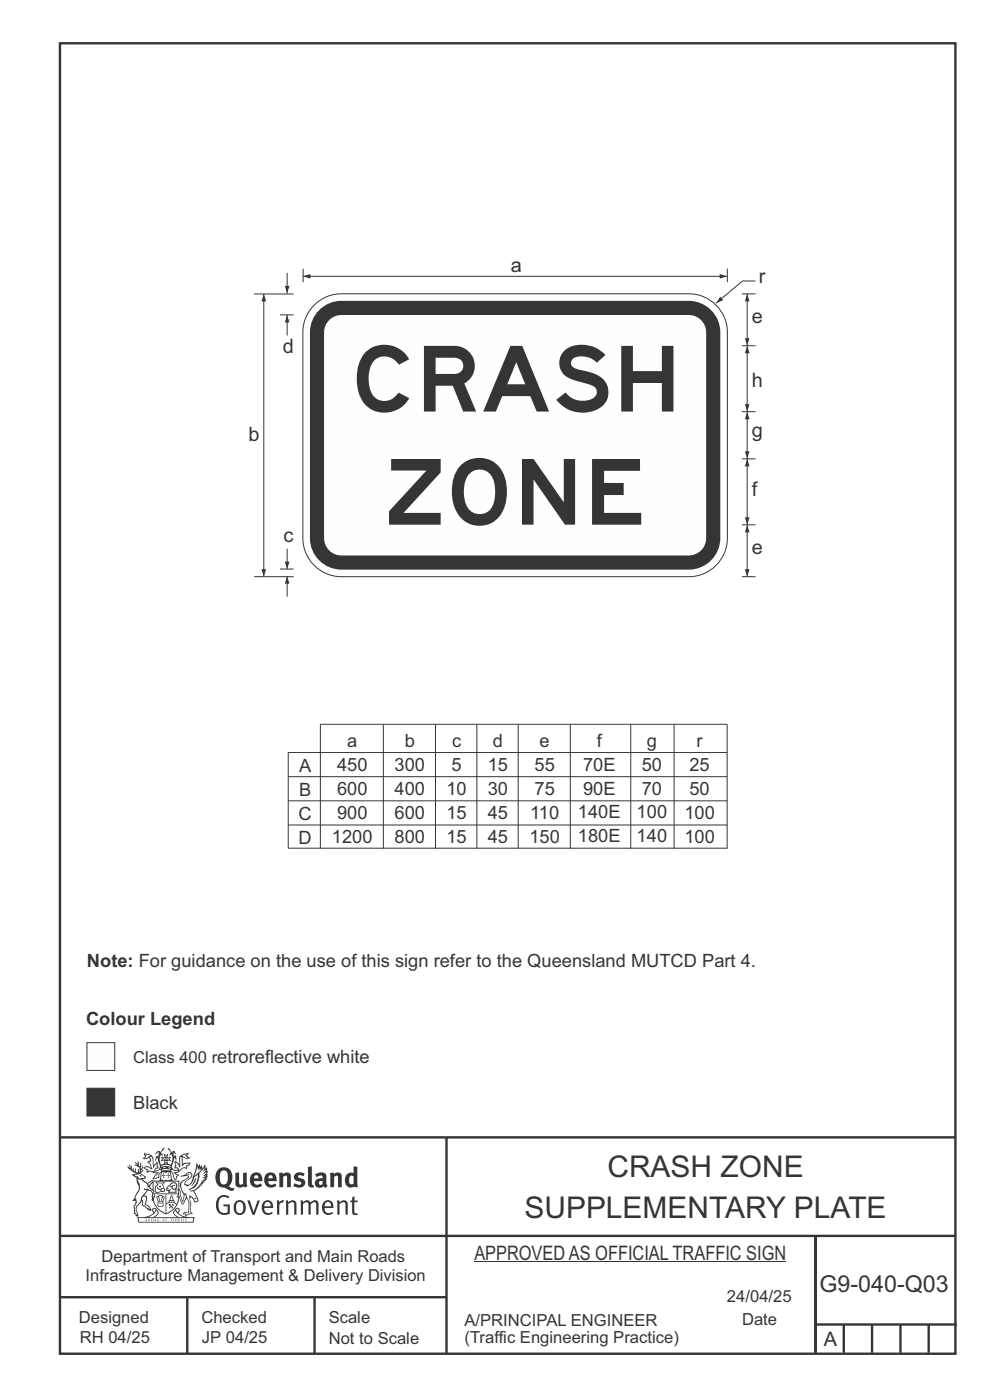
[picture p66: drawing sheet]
<svg xmlns="http://www.w3.org/2000/svg" width="210mm" height="297mm" viewBox="0 0 210 297" stroke-linecap="round" stroke-linejoin="round" font-family="sans-serif">
<defs><g id="words">
<g font-size="19.4" fill="#373435">
<text x="74.3" y="87.3">CRASH</text>
<text x="81.6" y="111.3">ZONE</text>
</g>
<g font-size="6.3" fill="#373435">
<text x="128.8" y="249.8">CRASH ZONE</text>
<text x="111.3" y="258.3">SUPPLEMENTARY PLATE</text>
</g>
<text font-size="4.9" fill="#373435" x="173.8" y="274.1">G9-040-Q03</text>
<g font-size="4.2" fill="#373435">
<text x="108.4" y="57.8">a</text>
<text x="161" y="60.1">r</text>
<text x="159.5" y="68.6">e</text>
<text x="60" y="74.8">d</text>
<text x="159.5" y="82.2">h</text>
<text x="52.7" y="93.6">b</text>
<text x="159.5" y="92.8">g</text>
<text x="159.5" y="105.2">f</text>
<text x="60.1" y="114.9">c</text>
<text x="159.5" y="117.6">e</text>
<text x="100.6" y="267.2">APPROVED AS OFFICIAL TRAFFIC SIGN</text>
<text x="174.7" y="285.6">A</text>
</g>
<g font-size="3.9" fill="#373435">
<text x="73.7" y="158.5">a</text>
<text x="85.9" y="158.5">b</text>
<text x="95.9" y="158.5">c</text>
<text x="104.5" y="158.5">d</text>
<text x="114.5" y="158.5">e</text>
<text x="126.6" y="158.5">f</text>
<text x="137.2" y="158.5">g</text>
<text x="147.8" y="158.5">r</text>
<text x="63.4" y="163.7">A</text>
<text x="71.5" y="163.6">450</text>
<text x="83.7" y="163.6">300</text>
<text x="95.8" y="163.6">5</text>
<text x="103.5" y="163.6">15</text>
<text x="113.4" y="163.6">55</text>
<text x="123.7" y="163.5">70E</text>
<text x="136.1" y="163.5">50</text>
<text x="146.3" y="163.6">25</text>
<text x="63.3" y="173.9">C</text>
<text x="63.4" y="168.8">B</text>
<text x="71.5" y="168.7">600</text>
<text x="71.5" y="173.8">900</text>
<text x="83.7" y="168.7">400</text>
<text x="83.7" y="173.8">600</text>
<text x="94.7" y="168.7">10</text>
<text x="94.7" y="173.8">15</text>
<text x="103.5" y="168.7">30</text>
<text x="103.5" y="173.8">45</text>
<text x="112.4" y="173.8">110</text>
<text x="113.4" y="168.7">75</text>
<text x="122.6" y="173.6">140E</text>
<text x="123.7" y="168.6">90E</text>
<text x="135" y="173.6">100</text>
<text x="136.1" y="168.6">70</text>
<text x="145.2" y="173.8">100</text>
<text x="146.3" y="168.7">50</text>
<text x="63.3" y="179">D</text>
<text x="70.4" y="178.9">1200</text>
<text x="83.7" y="178.9">800</text>
<text x="94.7" y="178.9">15</text>
<text x="103.5" y="178.9">45</text>
<text x="112.3" y="178.9">150</text>
<text x="122.6" y="178.6">180E</text>
<text x="135" y="178.6">140</text>
<text x="145.2" y="178.9">100</text>
<text x="18.4" y="205.1">Note: For guidance on the use of this sign refer to the Queensland MUTCD Part 4.</text>
<text x="18.3" y="217.4">Colour Legend</text>
<text x="28.3" y="235.2">Black</text>
</g>
<g font-size="3.5" fill="#373435">
<text x="28.3" y="225.5">Class 400 retroreflective white</text>
<text x="21.6" y="267.8">Department of Transport and Main Roads</text>
<text x="18.2" y="271.8">Infrastructure Management &amp; Delivery Division</text>
<text x="16.7" y="280.6">Designed</text>
<text x="42.7" y="280.6">Checked</text>
<text x="69.7" y="280.6">Scale</text>
<text x="98.5" y="281.3">A/PRINCIPAL ENGINEER</text>
<text x="154.2" y="276.2">24/04/25</text>
<text x="157.4" y="281.2">Date</text>
<text x="16.9" y="284.8">RH 04/25</text>
<text x="42.8" y="284.8">JP 04/25</text>
<text x="69.7" y="285.2">Not to Scale</text>
<text x="98.5" y="284.8">(Traffic Engineering Practice)</text>
</g>
</g></defs>
<g fill="none" stroke="#373435" stroke-width=".51">
<path d="M12.7 9.2h190v278h-190zM12.7 241.3h190M94.7 241.4v45.8M12.7 275.2h82M12.7 262.2h190.1M39.7 275.2v12M66.7 275.2v12M173 262.1v24.9M173 281h30M179 281v6M185 281v6M191 281v6"/>
<path d="M197 281v6"/>
</g>
<g fill="#373435">
<path d="M47 248.4a2.55 2.55 0 0 0 0 2.7l.3 .2a.81 .81 0 0 0 1-1v-.5a1.04 1.04 0 0 0-1.1-1.5zM46.3 248.1a1.82 1.82 0 0 1 2.1-.2 1.82 1.82 0 0 1 .9 1.8 2.29 2.29 0 0 1-.8 2l.7 .3h.5l-.2 .6a2.87 2.87 0 0 1-2-.7 2.12 2.12 0 0 1-1.7-3.1z" fill-rule="evenodd"/>
<path d="M49.9 248.9l.8-.2v2a.46 .46 0 0 0 .3 .6 .46 .46 0 0 0 .6-.3v-2.1l.7-.2v2.4l.2 .5-.5 .3-.3-.3a1.02 1.02 0 0 1-1.2 .3 1.02 1.02 0 0 1-.6-1.1z" fill-rule="evenodd"/>
<path d="M54 249.5l-.1 .5h.9a.49 .49 0 0 0-.2-.6 .49 .49 0 0 0-.6 .1zM53.4 249.1a1.34 1.34 0 0 1 1.6-.2 1.34 1.34 0 0 1 .6 1.5v.2h-1.7a.77 .77 0 0 0 .5 .8 .77 .77 0 0 0 .9-.4l.3 .5a1.59 1.59 0 0 1-2 .2 1.59 1.59 0 0 1-.5-2.1z" fill-rule="evenodd"/>
<path d="M57 249.5l-.1 .5h1a.49 .49 0 0 0-.2-.6 .49 .49 0 0 0-.7 .1zM56.4 249.1a1.34 1.34 0 0 1 1.6-.2 1.34 1.34 0 0 1 .7 1.5v.2h-1.8a.77 .77 0 0 0 .5 .8 .77 .77 0 0 0 .9-.4l.4 .5a1.59 1.59 0 0 1-2.1 .2 1.59 1.59 0 0 1-.5-2.1z" fill-rule="evenodd"/>
<path d="M59.2 248.9l.7-.2 .1 .4a.95 .95 0 0 1 1-.3 .95 .95 0 0 1 .7 .8v2.3h-.8v-2.3a.46 .46 0 0 0-.8 .1v2.2h-.8z" fill-rule="evenodd"/>
<path d="M62.6 249.1a1.75 1.75 0 0 1 2-.1l-.2 .5-.6-.2a.43 .43 0 0 0-.6 .3l.4 .3a1.04 1.04 0 0 1 1.2 1.1 1.04 1.04 0 0 1-1.4 1l-1.2-.4 .3-.6 1 .4 .4-.4a.88 .88 0 0 0-1-.5l-.4-.2-.1-.4z" fill-rule="evenodd"/>
<path d="M65.3 247.6l.8-.2 .1 3.8 .3 .2 .1 .4a.88 .88 0 0 1-1 0 .88 .88 0 0 1-.3-1z" fill-rule="evenodd"/>
<path d="M67.8 250.6a.43 .43 0 0 0-.1 .7 .43 .43 0 0 0 .7-.1v-.7zM66.8 249.1a1.7 1.7 0 0 1 2.4 .1v1.9l.3 .4-.4 .5-.5-.4a1.03 1.03 0 0 1-1.7-.1 1.03 1.03 0 0 1 .8-1.5h.7v-.4a.8 .8 0 0 0-1.2 .1z" fill-rule="evenodd"/>
<path d="M70 248.9l.7-.2 .1 .4a.95 .95 0 0 1 1-.3 .95 .95 0 0 1 .7 .8v2.3h-.8v-2.3a.46 .46 0 0 0-.8 .1v2.2h-.8z" fill-rule="evenodd"/>
<path d="M74.3 249.5a1.48 1.48 0 0 0 0 1.7h.5l.2-.1v-1.5l-.3-.2zM75 247.4l.8 .1 .1 4.4h-.7l-.1-.2a1.26 1.26 0 0 1-1.4 0 1.26 1.26 0 0 1-.5-1.3 1.29 1.29 0 0 1 .4-1.4 1.29 1.29 0 0 1 1.4-.1z" fill-rule="evenodd"/>
<path d="M46.4 253.9a1.72 1.72 0 0 1 2.3 0l-.3 .3a1.24 1.24 0 0 0-1.4-.2 1.24 1.24 0 0 0-.6 1.4 1.49 1.49 0 0 0 1.2 1.9l.7-.1v-1.3h-.8l-.1-.4h1.3v1.9a1.93 1.93 0 0 1-2.2 0 1.93 1.93 0 0 1-.7-2.2l.2-.8z" fill-rule="evenodd"/>
<path d="M50.4 255.1a1.65 1.65 0 0 0 .2 2.2 .99 .99 0 0 0 1-1.4 .78 .78 0 0 0-.4-.8 .78 .78 0 0 0-.8 0zM50 254.9a1.33 1.33 0 0 1 1.6-.1 1.33 1.33 0 0 1 .5 1.4 1.31 1.31 0 0 1-1.3 1.6 1.31 1.31 0 0 1-1.2-1.6v-.6z" fill-rule="evenodd"/>
<path d="M52.5 254.7l.4-.1 .9 2.6 .8-2.5h.5l-1.1 3h-.5z" fill-rule="evenodd"/>
<path d="M56.3 255.2l-.2 .7h1.3a.7 .7 0 0 0-.3-.8 .7 .7 0 0 0-.8 .1zM55.9 255a1.22 1.22 0 0 1 1.5-.2 1.22 1.22 0 0 1 .5 1.5h-1.8a.93 .93 0 0 0 .5 1 .93 .93 0 0 0 1.1-.2l.2 .3a1.43 1.43 0 0 1-1.8 .1 1.43 1.43 0 0 1-.6-1.7z" fill-rule="evenodd"/>
<path d="M58.7 254.7l.4-.1 .1 .5 .4-.4 .6-.1-.2 .5a.66 .66 0 0 0-.8 .7v1.9h-.4z" fill-rule="evenodd"/>
<path d="M60.6 254.7l.4-.1 .1 .5a.94 .94 0 0 1 1-.5 .94 .94 0 0 1 .8 .8v2.3h-.5l-.1-2.5a.81 .81 0 0 0-1.2 .3v2.2h-.4z" fill-rule="evenodd"/>
<path d="M63.7 254.7l.5-.1 .1 .5 .4-.3a.78 .78 0 0 1 1.1 .3 .9 .9 0 0 1 1-.5 .9 .9 0 0 1 .8 .8v2.3h-.5l-.1-2.5a.67 .67 0 0 0-1.1 .3v2.2h-.5v-2.4l-.4-.3-.7 .4v2.3h-.5z" fill-rule="evenodd"/>
<path d="M69 255.2l-.1 .7h1.3a.7 .7 0 0 0-.3-.8 .7 .7 0 0 0-.9 .1zM68.7 255a1.22 1.22 0 0 1 1.5-.2 1.22 1.22 0 0 1 .5 1.5h-1.8a.93 .93 0 0 0 .4 1 .93 .93 0 0 0 1.2-.2l.2 .3a1.44 1.44 0 0 1-1.8 .1 1.44 1.44 0 0 1-.6-1.7z" fill-rule="evenodd"/>
<path d="M71.4 254.7l.5-.1 .1 .5a.94 .94 0 0 1 1-.5 .94 .94 0 0 1 .8 .8v2.3h-.5l-.1-2.5a.81 .81 0 0 0-1.2 .3v2.2h-.4z" fill-rule="evenodd"/>
<path d="M74.7 253.9l.5-.1v.9h.7l-.1 .3h-.6v2.2l.1 .2h.5l.1 .3a.75 .75 0 0 1-1.2-.6v-2.1h-.4v-.3h.4z" fill-rule="evenodd"/>
<path d="M30.8 244.9l1.1 .3-.9 .5h-.4l.6-.5zM31.8 245.4h.2a2.44 2.44 0 0 1 .4 1.9l.1 .5 .7-1-.1 .6 .3 .3a.57 .57 0 0 0-.6 .7l-1-.1-.5 .2 .2-.5-.8-.3 .7-.1 .9 .5 .1-.1-.6-1.3-.2-.2h.5zM30.7 244.4l-.1 .5 .2 .4-.6 .4a1.04 1.04 0 0 0 1.4-.1l.2 .6-.3 .1-.2 .4a.94 .94 0 0 1 .8 1.1l-.2-.1a1.16 1.16 0 0 0-1.5-.1l.3 .4 .4 .2 .1 .5 .2 .1 .1-.2a.94 .94 0 0 1 1.1 .2l.8 .1-1.2 1.2a1.13 1.13 0 0 0 1.2-.2l.4-.1-.1-.4 .5-.8a.83 .83 0 0 0-.6 1.1l-.3-.1-.7 .4 1.1-1.4-.5 .1-.5-.1 1.3-.5-.1-.1-.9 .4v-.3l.2-.2 .3 .1 .1-.3-.2-.4v-.6l-.1-.4-.7 1v-.7a1.42 1.42 0 0 0-1.6-1.8z" fill-rule="evenodd"/>
<path d="M38.5 245.2l.5-.2 .7-.1-.6 .3 .8 .5h-.3zM38.3 245.5l.2-.1 .1 2a1.69 1.69 0 0 1 1.6-.6l-.8 .5 .1 .5a1.1 1.1 0 0 0-1.5 .6l-.1-.5-.2-.2h-.5l.3-.4-.3-.7a1.42 1.42 0 0 1 .8 1.1l.2-.1zM37.1 246.2l.1 1-.2 .3 .1 .4h.5l.1 .2a.96 .96 0 0 1-1.1-.1l-.1 .1a1.06 1.06 0 0 0 1.3 .2v.1a.72 .72 0 0 1-1 .2l.3 .5 .6 .2-.4 .2-.1 .6-.2-.3-.4-1.1-.4-.4 .4 .9a1.54 1.54 0 0 0 .7 1.2l.2-.3a.58 .58 0 0 1 .4-.8l.2-.1h-.3l-.5-.3 .9-.5a.93 .93 0 0 1 1.2-.5v.2l.2-.2 .1-.5a.99 .99 0 0 0 .7-.8l-1.3 .1-.3 .2-.1-1.4 .9 .4 .9-.3h-.4l-.5-.4 .4-.7-.6 .2a1.46 1.46 0 0 0-1.4 2.1v.4l-.2-.4z" fill-rule="evenodd"/>
<path d="M35.6 248.9l.2 .1-.1 .3 .4 .1h-.4v.6l-.1-.6h-.3l.3-.1z" fill-rule="evenodd"/>
<path d="M34.6 248.9l.2 .1v.3l.3 .1h-.3l-.1 .6v-.6h-.4l.4-.1z" fill-rule="evenodd"/>
<path d="M34.3 248.8a.57 .57 0 0 1 .9 .2 .57 .57 0 0 1 .9-.2l.2 1.4h-.2a.57 .57 0 0 1-.9 0 .69 .69 0 0 1-1.1 0zM34.2 248.1l-.3 2.1-.2 .4h3l-.2-.4-.3-2.1h-.2v.2l-.8-.1-.8 .1v-.2z" fill-rule="evenodd"/>
<path d="M34.2 252.4a.3 .3 0 0 0 .6 0 .3 .3 0 0 0-.6 0zM33.3 250.9l.3 .3-.3 .4a.79 .79 0 0 0 0 1.3l.8-.2-.1-.3a.55 .55 0 0 1-.7-.6l.1-.1 .2 .3 .3 .2 .8-.2-.4-.7 .4-.4-.7 .2zM33 250.7l1.1 .2 .9-.2-.4 .6 .4 1.2a.56 .56 0 0 1-.8 .3l-.2 .1a.73 .73 0 0 1-.9 .1 .73 .73 0 0 1-.3-1v-.4l.6-.4z" fill-rule="evenodd"/>
<path d="M35.6 251.8l.7-.4a.58 .58 0 0 1 1-.1 .58 .58 0 0 1-.4 .9l-.3-.3a.43 .43 0 0 1 .6-.4 .57 .57 0 0 0-.8 .2l-.2-.1-.3 .1 .4 .2a.55 .55 0 0 0 .9 .4v.5h-1.3l.3-.4-.1-.1-.6 .1 .2-.3-.2-.1zM35.4 251.8l-.1 .2a.39 .39 0 0 0 .2 .6h.3l-.2 .4h1.9l-.1-.8a.86 .86 0 0 0-.1-1.3 .86 .86 0 0 0-1.3 .4z" fill-rule="evenodd"/>
<path d="M36 254.8h.8v.2h-.8zM36.4 253.8l.2 .8h-.4zM36.4 253.5l-.3 .5-.1 .6h-.2v.4l-.7 .4 .2 .1a1.48 1.48 0 0 1 2.1 .2l.2-.1-.6-.5v-.5h-.2l-.1-.6z" fill-rule="evenodd"/>
<path d="M35.8 255.4l.4 .1 .1 .3 .3-.2-.2-.2a.38 .38 0 0 1 .5 .5l-.2-.2-.3 .2 .3 .2-.3 .3-.1-.4-.4 .4-.1-.2 .4-.3-.1-.1-.2 .1z" fill-rule="evenodd"/>
<path d="M34.5 254h.2v.2l-.2 .6h-.2zM33.6 255.3h.9v.2a.55 .55 0 0 1-.8 .4v-.2l-.2-.1zM33.4 254h.2l.2 .8h-.2zM33.6 255l.8-.1 .1 .2h-.8zM33.8 253.7h.5l-.2 1.1h-.1zM33.3 253.8l-.1 .3 .3 1.1a.48 .48 0 0 0-.1 .6 .48 .48 0 0 0 .5 .2h.5a.49 .49 0 0 0 .2-.8l.3-1.1-.1-.3a1.42 1.42 0 0 0-1.5 0z" fill-rule="evenodd"/>
<path d="M33.7 251.5l.4 .1 .1 .3h-.3z" fill-rule="evenodd"/>
<path d="M41.3 250.1l.3-.2-.2 .8-.6 .8h-.2l.5-.7z" fill-rule="evenodd"/>
<path d="M39.7 249l.3-.2 .5 .2a.88 .88 0 0 1-.6 1.1 1.22 1.22 0 0 0-.8 1.3l.5 .2a.72 .72 0 0 0 .9-.4l.5-.8 .2-.6 .8-.6v.2a2.85 2.85 0 0 1-2 2.9l.1 .1a2.13 2.13 0 0 0 1.9-1.5v-.3a2.01 2.01 0 0 0 .3-1.7l1.1-1.3-.4 1 .7-.5-.7 1 .8-.4-.8 .8 .7-.2-.9 .6 .8-.1-.8 .4h.7l-.8 .3 .3 .2h-.4l.2 .3h-.4l.2 .3h-.4l.1 .2h-.1a2.16 2.16 0 0 1-2 1.1l.1 .2 .4-.1a.76 .76 0 0 1 .7 .8l.5 1.2-.6 .2a1.45 1.45 0 0 0-1.1-1.3l.2 1.8-.1 1.8 .4 .3a1.06 1.06 0 0 0-1.2 .4v-.3l-.5-.2a.87 .87 0 0 1 1.1-.1v-.7a4.4 4.4 0 0 0-.6-3.1l-.1-.3h-.2a2.16 2.16 0 0 1-.7-2.2l.3-.4 1.2-.7a.55 .55 0 0 0-.4-.8zM37.8 252.4a.76 .76 0 0 1 .3 1.1l.6 1.6 .4-1.7 .2 .1a.61 .61 0 0 1-.1 .9l-.3 .8-.2 .1-.7-1.6-.3 .1a1.18 1.18 0 0 0 .1-1.4zM41.8 247.5l.2 .7 .3-.5v.6l.4-.5a1.9 1.9 0 0 1-1.2 1.4l-.3 .3zM38.2 249.6l1.4-.2 .2 .2v.3l-.5 .2a1.26 1.26 0 0 0-.9 1.9l.2 .7a1.84 1.84 0 0 1 .1 2.1l-.4-1.4a.96 .96 0 0 0-.4-1.2l-.4 .2a.78 .78 0 0 1 0 1.3l.1 .3h.4l.4 1.1a.38 .38 0 0 0 .2 .4 .38 .38 0 0 0 .4-.1l.6-1.2a2.94 2.94 0 0 1 .4 2.5l-.1 .4h-.8l-.3 .4v.2l.4-.1 .1 .4 .2 .1a1.02 1.02 0 0 1 1.3-.5v-.4l-.3-.1 .1-1.8-.3-1.3h.1a1.14 1.14 0 0 1 .8 1 .63 .63 0 0 0 .8-.2 .63 .63 0 0 0-.2-.9l-.6-1.2 .9-.6 .2-.4h.3l-.1-.2h.4l-.1-.3h.3l-.1-.3 .5-.1-.2-.2 .6-.4v-.2h-.2l.4-.5h-.3l.3-.5-.4 .1 .4-.5v-.3l-.3 .2 .2-.7-.1-.2-.4 .3v-.8l-.6 .8-.2-.8-.2 .5-.3-.7-.1 .6-.5-.8-.1 1.4-.6 1.8a1.81 1.81 0 0 1-1 1.5l-.6-.2a1.75 1.75 0 0 1 1.1-1.2 .75 .75 0 0 0 .1-1.3 .75 .75 0 0 0-1.2 .4z" fill-rule="evenodd"/>
<path d="M41.2 254.1h.3l.2 .2-.4 .1z" fill-rule="evenodd"/>
<path d="M29.4 258.4h11.6l-.1 .8h-11.4zM31.3 258.2l.5-.1a2.48 2.48 0 0 0 1.4-1.3l.3 .5-.5 .6-.5 .3zM32.5 256.6l.3-.2 .2 .1-.3 .7zM37.2 256.8a2.65 2.65 0 0 0 1.8 1.4h-1.1l-.5-.3-.5-.6zM37.4 256.5l.2-.1 .3 .2-.3 .6zM29.2 258.2l.1 1.2h11.8l.2-1.1-.2-.1a4.1 4.1 0 0 1-3.3-.9l.3-.4-.1-.6a1.06 1.06 0 0 0-1.3 1l.2 .4 .6 .5h-4.7l.3-.1a.84 .84 0 0 0 .6-.8 .84 .84 0 0 0-.5-.8l-.3-.2h-.5l-.1 .6 .3 .4a4.2 4.2 0 0 1-3.4 .9z" fill-rule="evenodd"/>
<path d="M31 258.7l.1 .2h-.2zM31 258.5l-.3 .6 .4-.2 .2 .2z" fill-rule="evenodd"/>
<path d="M31.3 258.6h.3v.4a.25 .25 0 0 0 .2-.1 .25 .25 0 0 0-.1-.3h.1a.29 .29 0 0 1 0 .4 .29 .29 0 0 1-.4 0 .29 .29 0 0 1 0-.4z" fill-rule="evenodd"/>
<path d="M32.2 258.6a.22 .22 0 0 1 .3 .2 .22 .22 0 0 1-.3 .2zM32 258.6l.1 .4a.33 .33 0 0 0 .4 0 .33 .33 0 0 0 0-.4 .33 .33 0 0 0-.5 0z" fill-rule="evenodd"/>
<path d="M32.9 258.7l.1 .2h-.2zM32.9 258.5l-.2 .6 .3-.2 .2 .2z" fill-rule="evenodd"/>
<path d="M33.3 258.6h.2l.1 .1 .2-.1-.2 .2 .2 .3-.3-.3-.1 .3h-.1l.2-.3z" fill-rule="evenodd"/>
<path d="M34.7 258.7l.1 .2h-.2zM34.7 258.5l-.3 .6 .4-.2 .2 .2z" fill-rule="evenodd"/>
<path d="M35 258.5h.5l-.2 .1v.5h-.2l.1-.5z" fill-rule="evenodd"/>
<path d="M36.2 258.6l.3-.1-.1 .1v.2h.1h-.1v.3h-.2z" fill-rule="evenodd"/>
<path d="M36.7 258.6h.2v.5h-.2z" fill-rule="evenodd"/>
<path d="M37.3 258.6a.22 .22 0 0 1 .3 .2 .22 .22 0 0 1-.3 .2zM37.1 258.6v.4a.33 .33 0 0 0 .5 0 .33 .33 0 0 0 0-.4 .33 .33 0 0 0-.5 0z" fill-rule="evenodd"/>
<path d="M37.8 258.6l.4-.1-.2 .1v.2h.1h-.1v.2l.2 .1h-.4z" fill-rule="evenodd"/>
<path d="M38.4 258.6h.2l-.1 .4 .2 .1h-.3z" fill-rule="evenodd"/>
<path d="M38.9 258.6h.2v.5h-.2z" fill-rule="evenodd"/>
<path d="M39.3 258.6h.2h-.1l.2 .3-.2 .2-.1-.1v-.1l.2 .1z" fill-rule="evenodd"/>
<path d="M34.2 247.4a1.51 1.51 0 0 1 2 .2 2.67 2.67 0 0 0-2.1 0zM35.7 247.6l.4 .1 .1 .3-.4-.1zM34.6 247.6h.5l.1 .2h-.4zM34 247.8l.3 .2h-.3zM34.9 246.9l.3-.2 .3 .2zM34.9 245.6l.2 .1v.3h-.2zM35 245.1l.2 .1 .2-.1-.1 .3h-.2zM35.1 246.3h.2l.1 .4-.2-.2-.2 .2zM35.3 245.7l.2-.1v.4h-.2zM34.4 245.7h.3l.1 .3-.4 .1 .2-.2zM35.7 245.7h.3l-.2 .2 .2 .2-.4-.1zM32.7 244.9l1-.5-.1 1-.2-.2-.3 .2-.3 1.1 .5-1 .3 .9a1.84 1.84 0 0 1 .2 1.7l.4 .1a2.48 2.48 0 0 1 2.2 0l.2-.2-.2-.7 .7-1.8 .4 .7-.2-1-.2-.1-.2 .3v-.9l.6 .4-.6-.8-.3 .1-.1 .4-.5-.9-.5-.3 .2 .5 .6 .5-.5 .8 .4-.4a2.06 2.06 0 0 1 0 2.3l-.5-.2-.2-.6 .1-.1 .8 .2-.4-.5 .4-.5-.7 .2-.2-.2 .2-.7-.5 .4-.5-.4 .2 .7-.2 .2-.7-.2 .4 .5-.4 .5 .8-.2 .1 .1-.2 .6-.5 .2a2.02 2.02 0 0 1 0-2.2l.3 .5-.1-.7-.3-.1 .8-1.2-.4 .3-.5 .8-.2-.3a.8 .8 0 0 0-.8 .5z" fill-rule="evenodd"/>
<path d="M29.2 250.1l.3 .1a.61 .61 0 0 1 .8 .4l.3 .2a.8 .8 0 0 1 .6 1l.4 .1 .5 .5a1 1 0 0 1 .5 1.1l-.1 .7v-.5h-.1a.96 .96 0 0 0-.8-1.3l-.2-.2h-.7l-.1-.1-.1 .1 .1 .3h.5l-1.1 1.3-.2 1-.4 .6a1.33 1.33 0 0 0-.5 1.8l.2 .5a1.26 1.26 0 0 1-.5-1.5l-.1-.3a1.56 1.56 0 0 0 .4-1.7l-.3 .2 .2-.5a3.2 3.2 0 0 0 .7-3zM30.4 253.9h.4a2.06 2.06 0 0 1-.1 1.6l.7 .5 .4 .4-.6-.1-.8-.6-.1-.9a.51 .51 0 0 1 .1-.9zM28.6 249.3a1.52 1.52 0 0 1 2.1 .5l-1.1 .2-.2-.1-.1-.4h-.5zM27.5 247v.8l-.3-.4h-.1a3.1 3.1 0 0 0 1.9 1.6l-1 .1 .5 .6 .5 .1 .1 1.1a1.84 1.84 0 0 1-.3 2.5l-.4 .9-.3 .4 .2 .1 .4-.1 .1 .4-.2 .5-.3 .2 .1 1.7h.2l.3 .5 .1 .1 .4-.1-.1-.5a1.3 1.3 0 0 1-.1-1.7l.9-1 .1 1.1 .6 .2 .5 .5 .1-.1 .2 .3h.5a1.85 1.85 0 0 0-1.2-1.4l.1-.3a1.39 1.39 0 0 0 0-1.4l-.5-.1 .5-.5a.66 .66 0 0 1 .9-.4 .66 .66 0 0 1 .3 .9l-.1 .4 .2-.1v.2l-.1 .3 .2 .5 .1-.3a2.24 2.24 0 0 0 .1-2.2 .73 .73 0 0 1-.7-.7 .73 .73 0 0 1 .6-.7v-.2a.94 .94 0 0 0-.9 .8 .48 .48 0 0 1-.1-.6 .48 .48 0 0 1 .5-.2l.5-.3a.51 .51 0 0 0-.8 .2l-.5 .2-1-.8h.6l.2-.5-1.2-.7 .5-.5v-.3l-.5 .4 .1-.2a.69 .69 0 0 0 .2-1v.4l-.2 .3v-1.1l-.3-.2 .1 .6-.1 .2-.4-1.3v.7l-.6-.4 .5 .7-.6-.2 .3 .3a1 1 0 0 1 .7 1.4l-.2-.8v.9l-.5-.2v-.8l-.2 .7-.2-.1-.1-.6-.2 .4-.2-.2 .1-.7-.2 .5z" fill-rule="evenodd"/>
<path d="M29.6 249.4l.2-.1 .3 .2z" fill-rule="evenodd"/>
<path d="M32.4 250.5h5.6v2l-.2-.1v-1.7h-5.2v2.5h5.2v-.8l.1 .2-.1 1.1v-.3h-2.5v4a4.1 4.1 0 0 0 2.6-3.6l.1-.1a4 4 0 0 1-2.8 3.9 4.2 4.2 0 0 1-2.8-4.7l.1 1.2 .1-.1a3.8 3.8 0 0 0 2.5 3.4v-4h-2.5l-.2-.9z" fill-rule="evenodd"/>
<circle cx="40" cy="249.1" r=".17"/>
</g>
<path d="M18.4 221.2h5.9v5.9h-5.9z" fill-rule="evenodd" fill="#fefefe" stroke="#373435" stroke-width=".21"/>
<path d="M18.4 230.9h5.9v5.9h-5.9z" fill-rule="evenodd" fill="#373435" stroke="#373435" stroke-width=".21"/>
<g fill="none" stroke="#373435" stroke-width=".21">
<path d="M61.1 159.6v20.3h93.1M61.1 159.6h93.1M68 153.7h86.2M68 153.7v26.3M81.3 153.7v26.3M92.4 153.7v26.3M101.2 153.7v26.3M109.9 153.7v26.3M121 153.7v26.3M133.8 153.7v26.3M143 153.7v26.3M154.2 153.7v26.3"/>
<path d="M61.1 175h93.1M61.1 169.9h93.1M61.1 164.8h93.1M100.6 267.7h66.2"/>
</g>
<path d="M66.6 64.7a8.1 8.1 0 0 1 5.8-2.4h73.7a8.2 8.2 0 0 1 8.2 8.2v43.7a8.2 8.2 0 0 1-8.2 8.1h-73.7a8.2 8.2 0 0 1-8.2-8.1v-43.7a8.1 8.1 0 0 1 2.4-5.8z" fill-rule="evenodd" fill="#fefefe" stroke="#373435" stroke-width=".21"/>
<path d="M67.4 66.1a6.7 6.7 0 0 1 5-2.3h73.7a6.7 6.7 0 0 1 6.7 6.7v43.7a6.7 6.7 0 0 1-6.7 6.6h-73.7a6.7 6.7 0 0 1-6.7-6.6v-43.7a6.6 6.6 0 0 1 1.7-4.4z" fill-rule="evenodd" fill="#373435"/>
<path d="M69.8 67.9a3.6 3.6 0 0 1 2.6-1.1h73.7a3.7 3.7 0 0 1 3.7 3.7v43.7a3.7 3.7 0 0 1-3.7 3.6h-73.7a3.7 3.7 0 0 1-3.7-3.6v-43.7a3.6 3.6 0 0 1 1.1-2.6z" fill-rule="evenodd" fill="#fefefe"/>
<path d="M64.3 57v2.9M154.3 57v2.9M157.4 73.3h2.9M157.4 62.3h2.9M157.4 97.3h2.9M157.4 87.3h2.9M157.4 111.3h2.9M158.5 111.3v11M157.4 122.3h2.9" fill="none" stroke="#373435" stroke-width=".21"/>
<g fill="#373435">
<path d="M158 120.7h1l-.5 1.6z"/>
<path d="M158.5 111.4l.5 1.5h-1z"/>
</g>
<path d="M158.5 97.3v14" fill="none" stroke="#373435" stroke-width=".21"/>
<g fill="#373435">
<path d="M158 109.7h1l-.5 1.6z"/>
<path d="M158.5 97.4l.5 1.5h-1z"/>
</g>
<path d="M158.5 87.3v10" fill="none" stroke="#373435" stroke-width=".21"/>
<g fill="#373435">
<path d="M158 95.7h1l-.5 1.6z"/>
<path d="M158.5 87.4l.5 1.5h-1z"/>
</g>
<path d="M158.5 62.3v11" fill="none" stroke="#373435" stroke-width=".21"/>
<g fill="#373435">
<path d="M158 71.7h1l-.5 1.6z"/>
<path d="M158.5 62.4l.5 1.5h-1z"/>
</g>
<path d="M64.2 58.6h90.1" fill="none" stroke="#373435" stroke-width=".21"/>
<g fill="#373435">
<path d="M152.7 58.1l1.5 .5-1.5 .5z"/>
<path d="M64.3 58.6l1.5-.5v1z"/>
</g>
<path d="M160.2 59.6h-2.7l-5.6 4.7" fill="none" stroke="#373435" stroke-width=".21"/>
<path d="M152.8 62.9l.6 .8-1.5 .6z" fill="#373435"/>
<path d="M53.9 62.4h8.4M56 62.3v60M59.4 66.8h2.9M53.9 122.3h8.4M59.4 120.7h2.9" fill="none" stroke="#373435" stroke-width=".21"/>
<g fill="#373435">
<path d="M55.5 120.7h.9l-.4 1.6z"/>
<path d="M56 62.4l.4 1.5h-.9z"/>
</g>
<path d="M60.9 116.4v4.3" fill="none" stroke="#373435" stroke-width=".21"/>
<path d="M60.4 119.1h1l-.5 1.6z" fill="#373435"/>
<path d="M60.9 57.9v4.4" fill="none" stroke="#373435" stroke-width=".21"/>
<path d="M60.4 60.7h1l-.5 1.5z" fill="#373435"/>
<path d="M60.9 122.2v4.4" fill="none" stroke="#373435" stroke-width=".21"/>
<path d="M60.9 122.2l.5 1.6h-1z" fill="#373435"/>
<path d="M60.9 66.8v4.4" fill="none" stroke="#373435" stroke-width=".21"/>
<path d="M60.9 66.8l.5 1.6h-1z" fill="#373435"/>
<path d="M158.5 73.3v14" fill="none" stroke="#373435" stroke-width=".21"/>
<g fill="#373435">
<path d="M158 85.7h1l-.5 1.6z"/>
<path d="M158.5 73.4l.5 1.5h-1z"/>
</g>
<use href="#words"/>
</svg>
